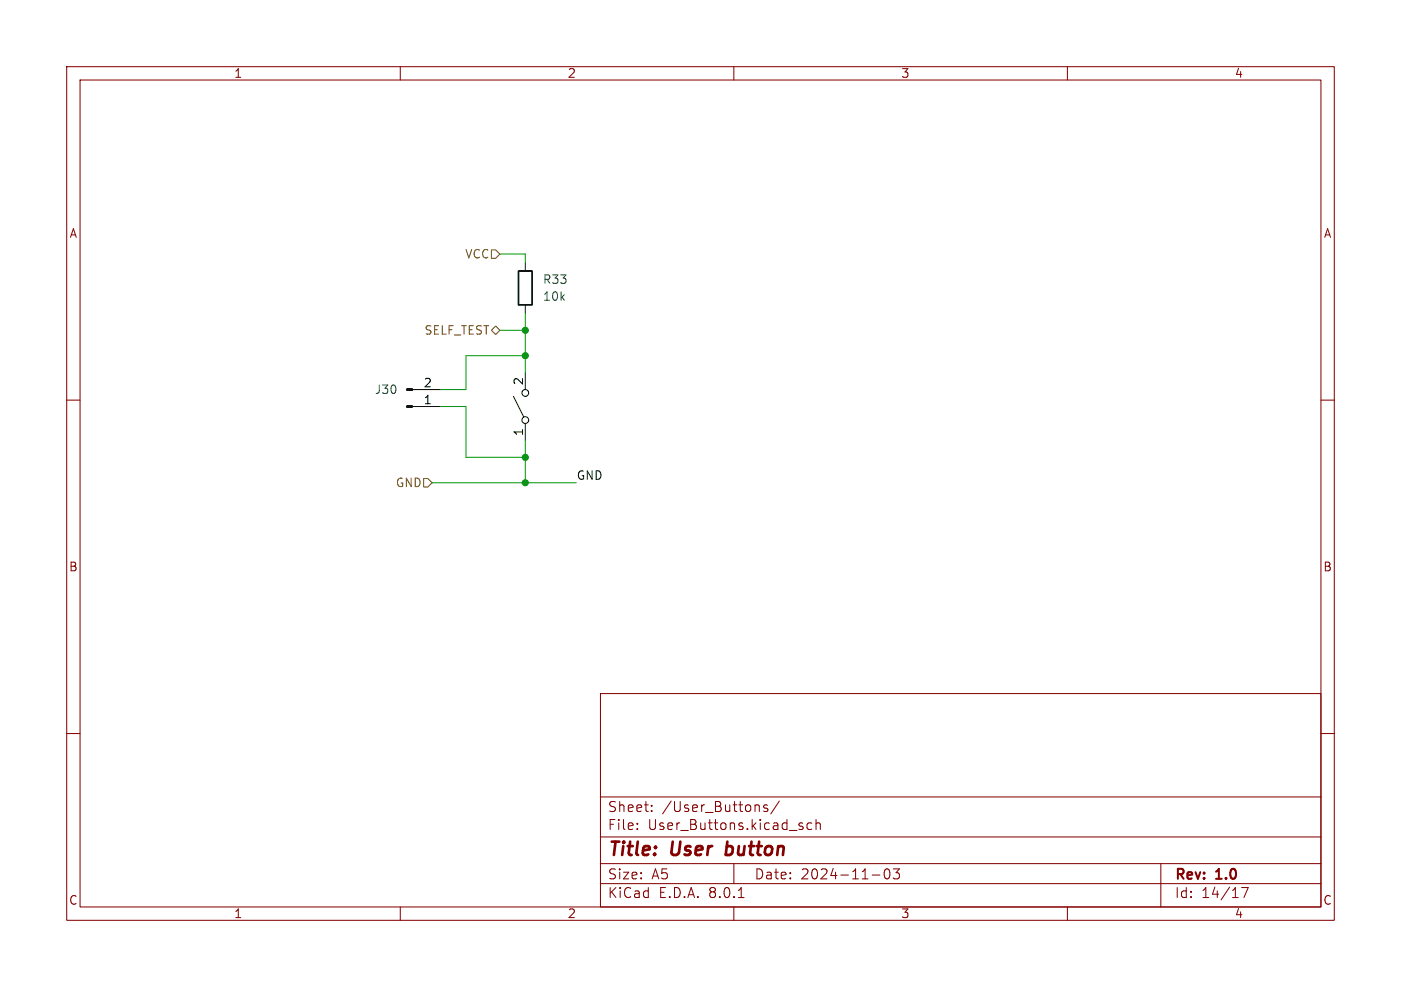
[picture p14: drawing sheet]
<svg xmlns="http://www.w3.org/2000/svg" width="210mm" height="148mm" viewBox="0 0 210 148" stroke-linecap="round" stroke-linejoin="round" font-family="sans-serif">
<defs><g id="words">
<g font-size="2.8" fill="#840000">
<text x="91" y="128.9">Title:</text>
<text x="100.7" y="128.9">User</text>
<text x="109.7" y="128.9">button</text>
</g>
<g font-size="2.1" fill="#840000">
<text x="91" y="124.7">File:</text>
<text x="91" y="122">Sheet:</text>
<text x="97.1" y="124.7">User_Buttons.kicad_sch</text>
<text x="99.2" y="122">/User_Buttons/</text>
<text x="91" y="134.9">KiCad</text>
<text x="91" y="132.1">Size:</text>
<text x="97.7" y="132.1">A5</text>
<text x="98.7" y="134.9">E.D.A.</text>
<text x="106.3" y="134.9">8.0.1</text>
<text x="113" y="132.1">Date:</text>
<text x="120" y="132.1">2024-11-03</text>
<text x="176" y="132.3">Rev:</text>
<text x="176" y="134.9">Id:</text>
<text x="180.1" y="134.9">14/17</text>
<text x="182.4" y="132.3">1.0</text>
</g>
<g font-size="1.8" fill="#840000">
<text x="35" y="11.9">1</text>
<text x="85" y="11.9">2</text>
<text x="135" y="11.9">3</text>
<text x="185" y="11.9">4</text>
<text x="10.3" y="35.9">A</text>
<text x="198.4" y="35.9">A</text>
<text x="10.3" y="85.9">B</text>
<text x="198.3" y="85.9">B</text>
<text x="10.3" y="135.9">C</text>
<text x="35" y="137.9">1</text>
<text x="85" y="137.9">2</text>
<text x="135" y="137.9">3</text>
<text x="185" y="137.9">4</text>
<text x="198.3" y="135.9">C</text>
</g>
<g font-size="1.8" fill="#725600">
<text x="69.6" y="39">VCC</text>
<text x="63.5" y="50.4">SELF_TEST</text>
<text x="59.2" y="73.3">GND</text>
</g>
<g font-size="1.8" fill="#006464">
<text x="81.3" y="45.3">10k</text>
<text x="81.3" y="42.8">R33</text>
<text x="56.1" y="59.3">J30</text>
</g>
<g font-size="1.8">
<text x="63.4" y="58.2">2</text>
<text x="78.5" y="57.9" transform="rotate(-90 78.5 57.9)">2</text>
<text x="63.4" y="60.7">1</text>
<text x="78.5" y="65.5" transform="rotate(-90 78.5 65.5)">1</text>
</g>
<text font-size="1.8" fill="#0f0f0f" x="86.4" y="72">GND</text>
</g></defs>
<g fill="none" stroke="#840000" stroke-width=".15">
<path d="M10 10h190v128h-190zM12 12h186v124h-186zM60 10v2M110 10v2M160 10v2M10 60h2M198 60h2M10 110h2M90 104h108v32h-108zM90 119.5h108M198 110h2M60 136v2"/>
<path d="M90 132.5h108M90 129.5h108M90 125.5h108M95.5 124.2v.2M95.5 123.5v.1M97.7 121.5v.2M97.7 120.8v.1M110 136v2M110 129.5v3M110.7 134.6h.8M113.8 120.8v.9M115 120.8l-.3-.1-.2 .2v.2l.5 .2v.3h-.5"/>
<path d="M116.8 120.1l-1.3 1.9M120.2 123.9l.2 .2-.2 .3M120.2 123.4l.1 .1M121.7 123.5l-.4-.1-.3 .3v.4l.1 .2h.6M122.3 123.5a.37 .37 0 0 1 .7 .1v.8M122.3 122.9v1.5M130.8 131.2h1.1M132.7 130.4l.3-.1a.94 .94 0 0 1 0 1.5h-.1a.91 .91 0 0 1-.2-1.4zM133.9 130.3h.9l-.5 .6a.41 .41 0 0 1 .5 .2v.4l-.1 .2-.6 .1-.2-.2M160 136v2M174 129.5v6.5M186.1 133.1h1l-.6 1.5"/>
</g>
<path d="M108.8 128.1l.2 .1M109 126.2l-.2 2" fill="none" stroke="#840000" stroke-width=".4"/>
<path d="M77.7 40.6h2.1v5.1h-2.1z" fill="none" stroke="#000" stroke-width=".25"/>
<g fill="none" stroke="#000" stroke-width=".15">
<path d="M78.7 39.4v1.2M61.8 58.4h4.2M77 59.4l1.5 3.1M78.7 45.7v1.3M78.7 55.9v2.5M61.8 61h4.2M78.7 63.5v2.5"/>
<circle cx="78.7" cy="58.9" r=".51"/>
<circle cx="78.7" cy="63" r=".51"/>
</g>
<path d="M61 58.3h.8v.2h-.8zM61 60.8h.8v.3h-.8z" fill="#000" stroke="#000" stroke-width=".15"/>
<path d="M73.7 37.5h.6l.6 .6-.6 .6h-.6zM74.3 48.9l.6 .6-.6 .7-.6-.7zM63.5 71.8h.6l.7 .6-.7 .6h-.6z" fill="none" stroke="#725600" stroke-width=".15"/>
<path d="M74.9 38.1h3.8v1.3M74.9 49.5h3.8M78.7 53.3h-8.9v5.1h-3.8M78.7 47v8.9M64.8 72.4h21.6M66 61h3.8v7.6h8.9M78.7 66v6.4" fill="none" stroke="#009600" stroke-width=".15"/>
<g fill="#009600" stroke="#009600" stroke-width=".15">
<circle cx="78.7" cy="53.3" r=".46"/>
<circle cx="78.7" cy="49.5" r=".46"/>
<circle cx="78.7" cy="72.4" r=".46"/>
<circle cx="78.7" cy="68.6" r=".46"/>
</g>
<use href="#words"/>
</svg>
